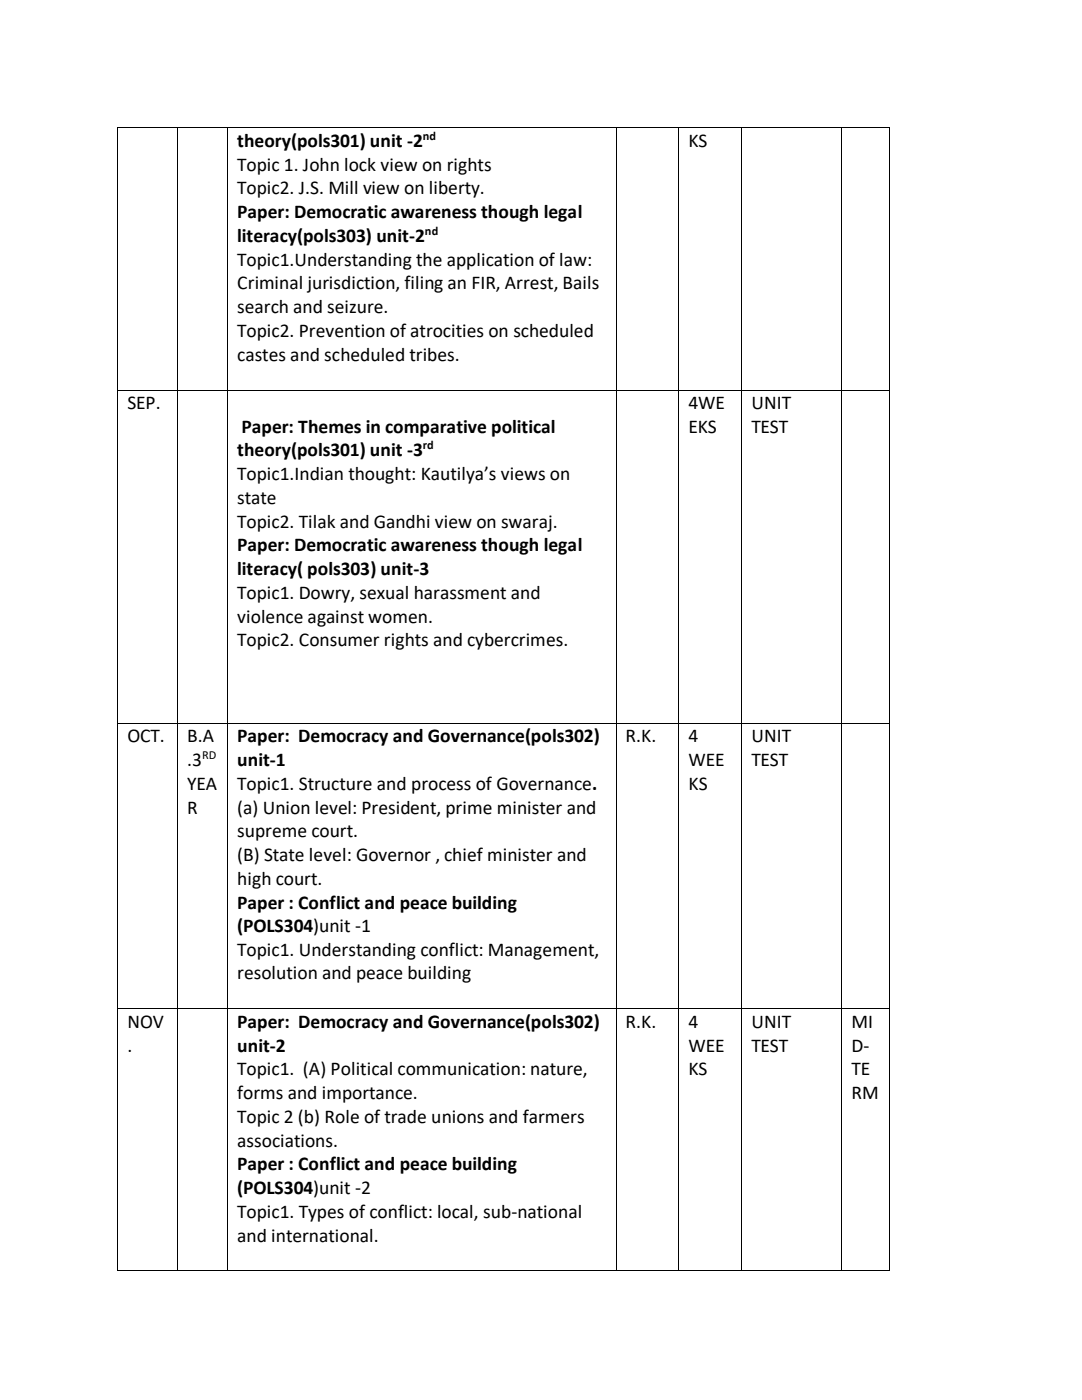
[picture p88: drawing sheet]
<svg xmlns="http://www.w3.org/2000/svg" width="216mm" height="279mm" viewBox="0 0 216 279" stroke-linecap="round" stroke-linejoin="round" font-family="sans-serif">
<defs><g id="words">
<g font-size="3.9">
<text x="47.3" y="29.3">theory(pols301) unit -2</text>
<text x="137.4" y="29.3">KS</text>
<text x="47.3" y="34">Topic 1. John lock view on rights</text>
<text x="47.3" y="38.8">Topic2. J.S. Mill view on liberty.</text>
<text x="47.3" y="43.5">Paper: Democratic awareness though legal</text>
<text x="47.3" y="48.3">literacy(pols303) unit-2</text>
<text x="47.3" y="53">Topic1.Understanding the application of law:</text>
<text x="47.3" y="57.8">Criminal jurisdiction, filing an FIR, Arrest, Bails</text>
<text x="47.3" y="62.5">search and seizure.</text>
<text x="47.3" y="67.2">Topic2. Prevention of atrocities on scheduled</text>
<text x="47.3" y="72">castes and scheduled tribes.</text>
<text x="25.4" y="81.6">SEP.</text>
<text x="137.4" y="81.6">4WE</text>
<text x="149.9" y="81.6">UNIT</text>
<text x="48.2" y="86.4">Paper: Themes in comparative political</text>
<text x="137.4" y="86.4">EKS</text>
<text x="149.9" y="86.4">TEST</text>
<text x="47.3" y="91">theory(pols301) unit -3</text>
<text x="47.3" y="95.8">Topic1.Indian thought: Kautilya’s views on</text>
<text x="47.3" y="100.5">state</text>
<text x="47.3" y="105.3">Topic2. Tilak and Gandhi view on swaraj.</text>
<text x="47.3" y="110">Paper: Democratic awareness though legal</text>
<text x="47.3" y="114.8">literacy( pols303) unit-3</text>
<text x="47.3" y="119.5">Topic1. Dowry, sexual harassment and</text>
<text x="47.3" y="124.2">violence against women.</text>
<text x="47.3" y="129">Topic2. Consumer rights and cybercrimes.</text>
<text x="25.4" y="148.1">OCT.</text>
<text x="37.4" y="148.1">B.A</text>
<text x="47.3" y="148.1">Paper: Democracy and Governance(pols302)</text>
<text x="124.8" y="148.1">R.K.</text>
<text x="137.4" y="148.1">4</text>
<text x="149.9" y="148.1">UNIT</text>
<text x="37.4" y="152.9">.3</text>
<text x="47.3" y="152.9">unit-1</text>
<text x="137.4" y="152.9">WEE</text>
<text x="149.9" y="152.9">TEST</text>
<text x="37.4" y="157.6">YEA</text>
<text x="47.3" y="157.6">Topic1. Structure and process of Governance.</text>
<text x="137.4" y="157.6">KS</text>
<text x="37.4" y="162.4">R</text>
<text x="47.3" y="162.4">(a) Union level: President, prime minister and</text>
<text x="47.3" y="167.1">supreme court.</text>
<text x="47.3" y="171.8">(B) State level: Governor , chief minister and</text>
<text x="47.3" y="176.6">high court.</text>
<text x="47.3" y="181.3">Paper : Conflict and peace building</text>
<text x="47.3" y="186.1">(POLS304)unit -1</text>
<text x="47.3" y="190.7">Topic1. Understanding conflict: Management,</text>
<text x="47.3" y="195.5">resolution and peace building</text>
<text x="25.4" y="205.1">NOV</text>
<text x="25.4" y="209.9">.</text>
<text x="47.3" y="205.1">Paper: Democracy and Governance(pols302)</text>
<text x="47.3" y="209.9">unit-2</text>
<text x="124.8" y="205.1">R.K.</text>
<text x="137.4" y="205.1">4</text>
<text x="137.4" y="209.9">WEE</text>
<text x="149.9" y="205.1">UNIT</text>
<text x="149.9" y="209.9">TEST</text>
<text x="169.9" y="205.1">MI</text>
<text x="169.9" y="209.9">D-</text>
<text x="47.3" y="214.6">Topic1. (A) Political communication: nature,</text>
<text x="137.4" y="214.6">KS</text>
<text x="169.9" y="214.6">TE</text>
<text x="47.3" y="219.3">forms and importance.</text>
<text x="169.9" y="219.3">RM</text>
<text x="47.3" y="224.1">Topic 2 (b) Role of trade unions and farmers</text>
<text x="47.3" y="228.8">associations.</text>
<text x="47.3" y="233.6">Paper : Conflict and peace building</text>
<text x="47.3" y="238.3">(POLS304)unit -2</text>
<text x="47.3" y="243.1">Topic1. Types of conflict: local, sub-national</text>
<text x="47.3" y="247.8">and international.</text>
</g>
<g font-size="2.5">
<text x="84.4" y="27.9">nd</text>
<text x="84.8" y="46.8">nd</text>
<text x="84.4" y="89.6">rd</text>
<text x="40.3" y="151.4">RD</text>
</g>
</g></defs>
<g fill="#000">
<path d="M23.4 25.4h.1v.2h-.1z" fill-rule="evenodd"/>
<path d="M23.4 25.4h.1v.2h-.1z" fill-rule="evenodd"/>
<path d="M35.3 25.4h.2v.2h-.2z" fill-rule="evenodd"/>
<path d="M45.3 25.4h.2v.2h-.2z" fill-rule="evenodd"/>
<path d="M122.9 25.4h.2v.2h-.2z" fill-rule="evenodd"/>
<path d="M135.3 25.4h.2v.2h-.2z" fill-rule="evenodd"/>
<path d="M147.9 25.4h.2v.2h-.2z" fill-rule="evenodd"/>
<path d="M167.9 25.4h.1v.2h-.1z" fill-rule="evenodd"/>
<path d="M177.4 25.4h.1v.2h-.1z" fill-rule="evenodd"/>
<path d="M177.4 25.4h.1v.2h-.1z" fill-rule="evenodd"/>
<path d="M23.4 77.7h.1v.2h-.1z" fill-rule="evenodd"/>
<path d="M35.3 77.7h.2v.2h-.2z" fill-rule="evenodd"/>
<path d="M45.3 77.7h.2v.2h-.2z" fill-rule="evenodd"/>
<path d="M122.9 77.7h.2v.2h-.2z" fill-rule="evenodd"/>
<path d="M135.3 77.7h.2v.2h-.2z" fill-rule="evenodd"/>
<path d="M147.9 77.7h.2v.2h-.2z" fill-rule="evenodd"/>
<path d="M167.9 77.7h.1v.2h-.1z" fill-rule="evenodd"/>
<path d="M177.4 77.7h.1v.2h-.1z" fill-rule="evenodd"/>
<path d="M23.4 144.2h.1v.2h-.1z" fill-rule="evenodd"/>
<path d="M35.3 144.2h.2v.2h-.2z" fill-rule="evenodd"/>
<path d="M45.3 144.2h.2v.2h-.2z" fill-rule="evenodd"/>
<path d="M122.9 144.2h.2v.2h-.2z" fill-rule="evenodd"/>
<path d="M135.3 144.2h.2v.2h-.2z" fill-rule="evenodd"/>
<path d="M147.9 144.2h.2v.2h-.2z" fill-rule="evenodd"/>
<path d="M167.9 144.2h.1v.2h-.1z" fill-rule="evenodd"/>
<path d="M177.4 144.2h.1v.2h-.1z" fill-rule="evenodd"/>
<path d="M23.4 201.2h.1v.2h-.1z" fill-rule="evenodd"/>
<path d="M35.3 201.2h.2v.2h-.2z" fill-rule="evenodd"/>
<path d="M45.3 201.2h.2v.2h-.2z" fill-rule="evenodd"/>
<path d="M122.9 201.2h.2v.2h-.2z" fill-rule="evenodd"/>
<path d="M135.3 201.2h.2v.2h-.2z" fill-rule="evenodd"/>
<path d="M147.9 201.2h.2v.2h-.2z" fill-rule="evenodd"/>
<path d="M167.9 201.2h.1v.2h-.1z" fill-rule="evenodd"/>
<path d="M177.4 201.2h.1v.2h-.1z" fill-rule="evenodd"/>
<path d="M23.4 253.6h.1v.1h-.1z" fill-rule="evenodd"/>
<path d="M23.4 253.6h.1v.1h-.1z" fill-rule="evenodd"/>
<path d="M35.3 253.6h.2v.1h-.2z" fill-rule="evenodd"/>
<path d="M45.3 253.6h.2v.1h-.2z" fill-rule="evenodd"/>
<path d="M122.9 253.6h.2v.1h-.2z" fill-rule="evenodd"/>
<path d="M135.3 253.6h.2v.1h-.2z" fill-rule="evenodd"/>
<path d="M147.9 253.6h.2v.1h-.2z" fill-rule="evenodd"/>
<path d="M167.9 253.6h.1v.1h-.1z" fill-rule="evenodd"/>
<path d="M177.4 253.6h.1v.1h-.1z" fill-rule="evenodd"/>
<path d="M177.4 253.6h.1v.1h-.1z" fill-rule="evenodd"/>
</g>
<g fill="none" stroke="#000" stroke-width=".2">
<path d="M23.5 25.6v52.1M23.5 25.5h11.8M35.4 25.6v52.1M35.5 25.5h9.8M45.4 25.6v52.1M45.5 25.5h77.4M123 25.6v52.1M123.1 25.5h12.2M135.4 25.6v52.1M135.5 25.5h12.4M148 25.6v52.1M148.1 25.5h19.8"/>
<path d="M168 25.6v52.1M168 25.5h9.4M177.4 25.6v52.1M23.5 77.9v66.3M23.5 77.8h11.8M35.4 77.9v66.3M35.5 77.8h9.8M45.4 77.9v66.3M45.5 77.8h77.4M123 77.9v66.3M123.1 77.8h12.2M135.4 77.9v66.3"/>
<path d="M135.5 77.8h12.4M148 77.9v66.3M148.1 77.8h19.8M168 77.9v66.3M168 77.8h9.4M177.4 77.9v66.3M23.5 144.4v56.8M23.5 144.3h11.8M35.4 144.4v56.8M35.5 144.3h9.8M45.4 144.4v56.8M45.5 144.3h77.4"/>
<path d="M123 144.4v56.8M123.1 144.3h12.2M135.4 144.4v56.8M135.5 144.3h12.4M148 144.4v56.8M148.1 144.3h19.8M168 144.4v56.8M168 144.3h9.4M177.4 144.4v56.8M23.5 201.4v52.2M23.5 201.3h11.8M35.4 201.4v52.2"/>
<path d="M35.5 201.3h9.8M45.4 201.4v52.2M45.5 201.3h77.4M123 201.4v52.2M123.1 201.3h12.2M135.4 201.4v52.2M135.5 201.3h12.4M148 201.4v52.2M148.1 201.3h19.8M168 201.4v52.2M168 201.3h9.4M177.4 201.4v52.2"/>
<path d="M23.5 253.7h11.8M35.5 253.7h9.8M45.5 253.7h77.4M123.1 253.7h12.2M135.5 253.7h12.4M148.1 253.7h19.8M168 253.7h9.4"/>
</g>
<use href="#words"/>
</svg>
